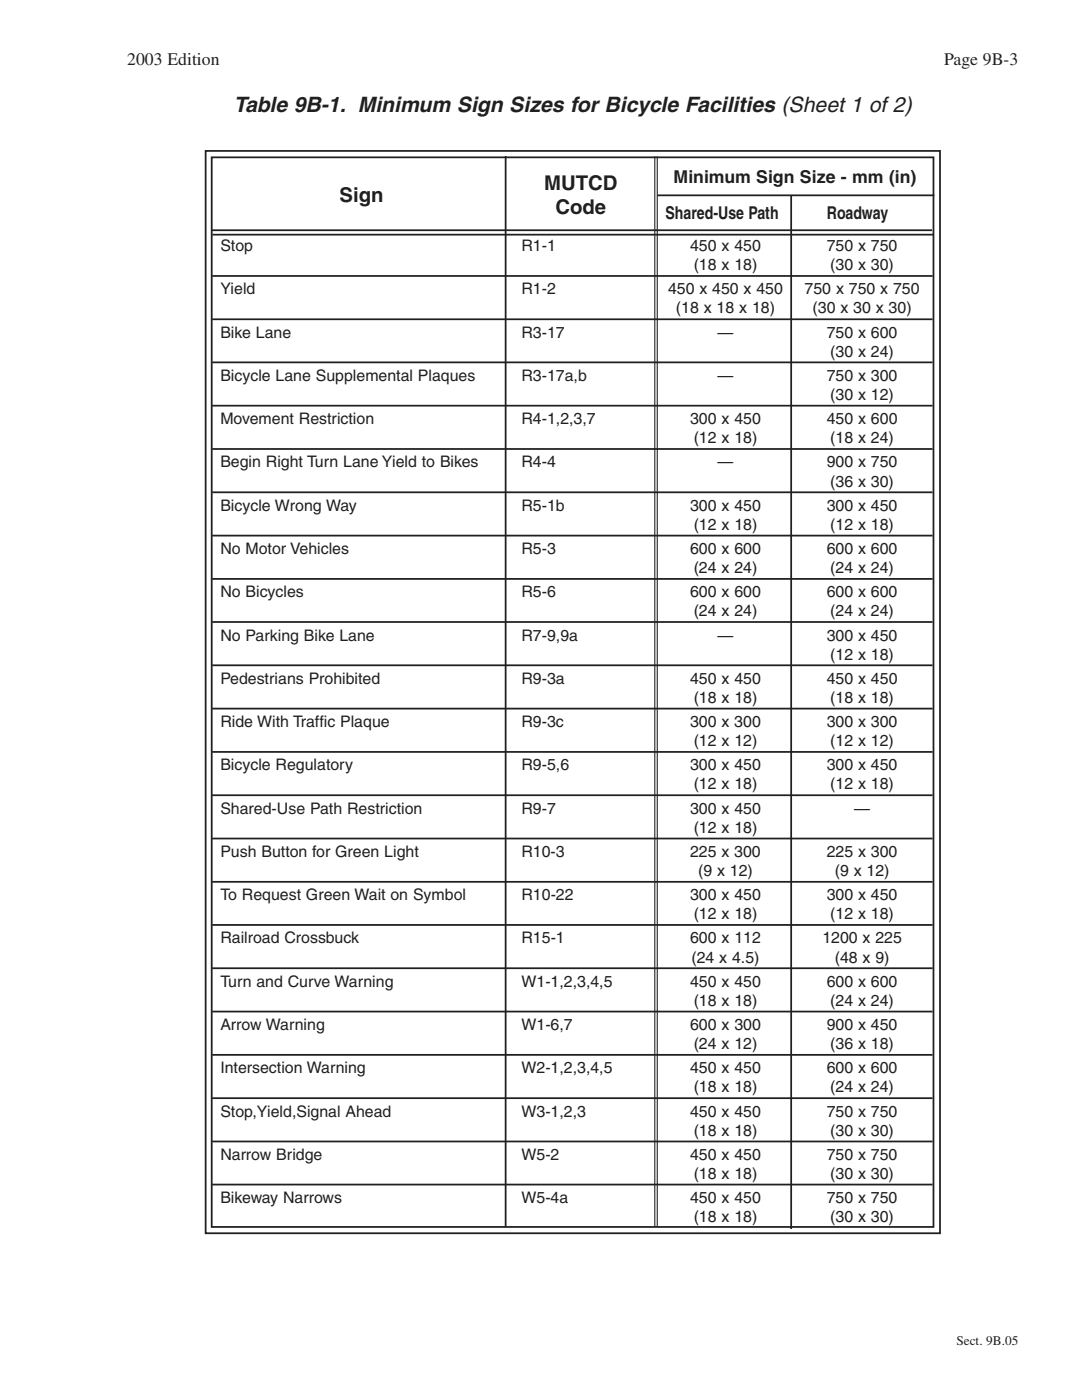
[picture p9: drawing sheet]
<svg xmlns="http://www.w3.org/2000/svg" width="216mm" height="279mm" viewBox="0 0 216 279" stroke-linecap="round" stroke-linejoin="round" font-family="sans-serif">
<defs><g id="words">
<text font-size="4.2" fill="#231f20" x="46.6" y="22.4">Table 9B-1. Minimum Sign Sizes for Bicycle Facilities (Sheet 1 of 2)</text>
<g font-size="4.1" fill="#231f20">
<text x="67.8" y="40.3">Sign</text>
<text x="108.6" y="37.9">MUTCD</text>
<text x="110.8" y="42.8">Code</text>
</g>
<g font-size="3.5" fill="#231f20">
<text x="25.4" y="13">2003 Edition</text>
<text x="188.4" y="13">Page 9B-3</text>
<text x="134.4" y="36.6">Minimum Sign Size - mm (in)</text>
<text x="132.8" y="43.6">Shared-Use Path</text>
<text x="165" y="43.6">Roadway</text>
</g>
<g font-size="3.2" fill="#231f20">
<text x="44" y="50.1">Stop</text>
<text x="104.1" y="50.1">R1-1</text>
<text x="137.7" y="50.1">450 x 450</text>
<text x="138.4" y="53.9">(18 x 18)</text>
<text x="165" y="50.1">750 x 750</text>
<text x="165.7" y="53.9">(30 x 30)</text>
<text x="44" y="58.8">Yield</text>
<text x="104.1" y="58.8">R1-2</text>
<text x="133.3" y="58.8">450 x 450 x 450</text>
<text x="160.6" y="58.8">750 x 750 x 750</text>
<text x="134.9" y="62.6">(18 x 18 x 18)</text>
<text x="162.1" y="62.6">(30 x 30 x 30)</text>
<text x="44" y="67.4">Bike Lane</text>
<text x="104.1" y="67.4">R3-17</text>
<text x="143.2" y="67.4">—</text>
<text x="165" y="67.4">750 x 600</text>
<text x="165.7" y="71.2">(30 x 24)</text>
<text x="44" y="76">Bicycle Lane Supplemental Plaques</text>
<text x="104.1" y="76">R3-17a,b</text>
<text x="143.2" y="76">—</text>
<text x="165" y="76">750 x 300</text>
<text x="165.7" y="79.8">(30 x 12)</text>
<text x="44" y="84.7">Movement Restriction</text>
<text x="104.1" y="84.7">R4-1,2,3,7</text>
<text x="137.7" y="84.7">300 x 450</text>
<text x="138.4" y="88.5">(12 x 18)</text>
<text x="165" y="84.7">450 x 600</text>
<text x="165.7" y="88.5">(18 x 24)</text>
<text x="44" y="93.3">Begin Right Turn Lane Yield to Bikes</text>
<text x="104.1" y="93.3">R4-4</text>
<text x="143.2" y="93.3">—</text>
<text x="165" y="93.3">900 x 750</text>
<text x="44" y="101.9">Bicycle Wrong Way</text>
<text x="104.1" y="101.9">R5-1b</text>
<text x="137.7" y="101.9">300 x 450</text>
<text x="165" y="101.9">300 x 450</text>
<text x="165.7" y="97.1">(36 x 30)</text>
<text x="138.4" y="105.7">(12 x 18)</text>
<text x="165.7" y="105.7">(12 x 18)</text>
<text x="44" y="110.6">No Motor Vehicles</text>
<text x="104.1" y="110.6">R5-3</text>
<text x="137.7" y="110.6">600 x 600</text>
<text x="165" y="110.6">600 x 600</text>
<text x="44" y="119.2">No Bicycles</text>
<text x="104.1" y="119.2">R5-6</text>
<text x="137.7" y="119.2">600 x 600</text>
<text x="138.4" y="114.4">(24 x 24)</text>
<text x="165" y="119.2">600 x 600</text>
<text x="165.7" y="114.4">(24 x 24)</text>
<text x="138.4" y="123">(24 x 24)</text>
<text x="165.7" y="123">(24 x 24)</text>
<text x="44" y="127.8">No Parking Bike Lane</text>
<text x="104.1" y="127.8">R7-9,9a</text>
<text x="143.2" y="127.8">—</text>
<text x="165" y="127.8">300 x 450</text>
<text x="165.7" y="131.6">(12 x 18)</text>
<text x="44" y="136.5">Pedestrians Prohibited</text>
<text x="104.1" y="136.5">R9-3a</text>
<text x="137.7" y="136.5">450 x 450</text>
<text x="165" y="136.5">450 x 450</text>
<text x="138.4" y="140.3">(18 x 18)</text>
<text x="165.7" y="140.3">(18 x 18)</text>
<text x="44" y="145.1">Ride With Traffic Plaque</text>
<text x="104.1" y="145.1">R9-3c</text>
<text x="137.7" y="145.1">300 x 300</text>
<text x="138.4" y="148.9">(12 x 12)</text>
<text x="165" y="145.1">300 x 300</text>
<text x="165.7" y="148.9">(12 x 12)</text>
<text x="44" y="153.7">Bicycle Regulatory</text>
<text x="104.1" y="153.7">R9-5,6</text>
<text x="137.7" y="153.7">300 x 450</text>
<text x="165" y="153.7">300 x 450</text>
<text x="138.4" y="157.6">(12 x 18)</text>
<text x="165.7" y="157.6">(12 x 18)</text>
<text x="44" y="162.4">Shared-Use Path Restriction</text>
<text x="104.1" y="162.4">R9-7</text>
<text x="137.7" y="162.4">300 x 450</text>
<text x="138.4" y="166.2">(12 x 18)</text>
<text x="170.4" y="162.4">—</text>
<text x="44" y="171">Push Button for Green Light</text>
<text x="104" y="171">R10-3</text>
<text x="137.7" y="171">225 x 300</text>
<text x="165" y="171">225 x 300</text>
<text x="44" y="179.7">To Request Green Wait on Symbol</text>
<text x="104.1" y="179.7">R10-22</text>
<text x="137.7" y="179.7">300 x 450</text>
<text x="139.3" y="174.8">(9 x 12)</text>
<text x="165" y="179.7">300 x 450</text>
<text x="166.6" y="174.8">(9 x 12)</text>
<text x="138.4" y="183.5">(12 x 18)</text>
<text x="165.7" y="183.5">(12 x 18)</text>
<text x="44" y="188.3">Railroad Crossbuck</text>
<text x="104.1" y="188.3">R15-1</text>
<text x="137.7" y="188.3">600 x 112</text>
<text x="164.1" y="188.3">1200 x 225</text>
<text x="44" y="196.9">Turn and Curve Warning</text>
<text x="104.1" y="196.9">W1-1,2,3,4,5</text>
<text x="137.7" y="196.9">450 x 450</text>
<text x="138" y="192.1">(24 x 4.5)</text>
<text x="165" y="196.9">600 x 600</text>
<text x="166.6" y="192.1">(48 x 9)</text>
<text x="138.4" y="200.7">(18 x 18)</text>
<text x="165.7" y="200.7">(24 x 24)</text>
<text x="44" y="205.6">Arrow Warning</text>
<text x="104.1" y="205.6">W1-6,7</text>
<text x="137.7" y="205.6">600 x 300</text>
<text x="138.4" y="209.4">(24 x 12)</text>
<text x="165" y="205.6">900 x 450</text>
<text x="165.7" y="209.4">(36 x 18)</text>
<text x="44" y="214.2">Intersection Warning</text>
<text x="104.1" y="214.2">W2-1,2,3,4,5</text>
<text x="137.7" y="214.2">450 x 450</text>
<text x="165" y="214.2">600 x 600</text>
<text x="138.4" y="218">(18 x 18)</text>
<text x="165.7" y="218">(24 x 24)</text>
<text x="44" y="222.8">Stop,Yield,Signal Ahead</text>
<text x="104.1" y="222.8">W3-1,2,3</text>
<text x="137.7" y="222.8">450 x 450</text>
<text x="138.4" y="226.6">(18 x 18)</text>
<text x="165" y="222.8">750 x 750</text>
<text x="165.7" y="226.6">(30 x 30)</text>
<text x="44" y="231.5">Narrow Bridge</text>
<text x="104.1" y="231.5">W5-2</text>
<text x="137.7" y="231.5">450 x 450</text>
<text x="165" y="231.5">750 x 750</text>
<text x="138.4" y="235.3">(18 x 18)</text>
<text x="165.7" y="235.3">(30 x 30)</text>
<text x="44" y="240.1">Bikeway Narrows</text>
<text x="104.1" y="240.1">W5-4a</text>
<text x="137.7" y="240.1">450 x 450</text>
<text x="138.4" y="243.9">(18 x 18)</text>
<text x="165" y="240.1">750 x 750</text>
<text x="165.7" y="243.9">(30 x 30)</text>
</g>
<text font-size="2.6" fill="#231f20" x="190.9" y="268.5">Sect. 9B.05</text>
</g></defs>
<path d="M41 30.1h146.6v216h-146.6zM42.2 31.4h144.1v213.5h-144.1z" fill="none" stroke="#231f20" stroke-width=".35"/>
<path d="M43.9 37h56.5v6.9h-56.5z" fill="#fff"/>
<g fill="none" stroke="#231f20" stroke-width=".35">
<path d="M100.9 31.1v213.6M131.1 39h55.3M157.9 39.2v206.1M42.1 45.9h143.9M42.3 55.1h143.8M42.4 46.8h144M42.3 63.7h143.8M42.3 72.3h143.8M42.3 81h143.8M42.3 89.6h143.8M42.3 98.2h143.8M42.3 106.9h143.8"/>
<path d="M42.3 115.5h143.8M42.3 124.1h143.8M42.3 132.8h143.8M42.3 141.4h143.8M42.3 150.1h143.8M42.3 158.7h143.8M42.3 167.3h143.8M42.3 176h143.8M42.3 184.6h143.8M42.3 193.2h143.8M42.3 201.9h143.8M42.3 210.5h143.8"/>
<path d="M42.3 219.2h143.8M42.3 227.8h143.8M42.3 236.4h143.8"/>
</g>
<path d="M130.7 31.2v213.5M131.1 31.2v213.5" fill="none" stroke="#231f20" stroke-width=".22"/>
<path d="M25.4 19.1h177.8v7.9h-177.8z" fill="#fff"/>
<use href="#words"/>
</svg>
